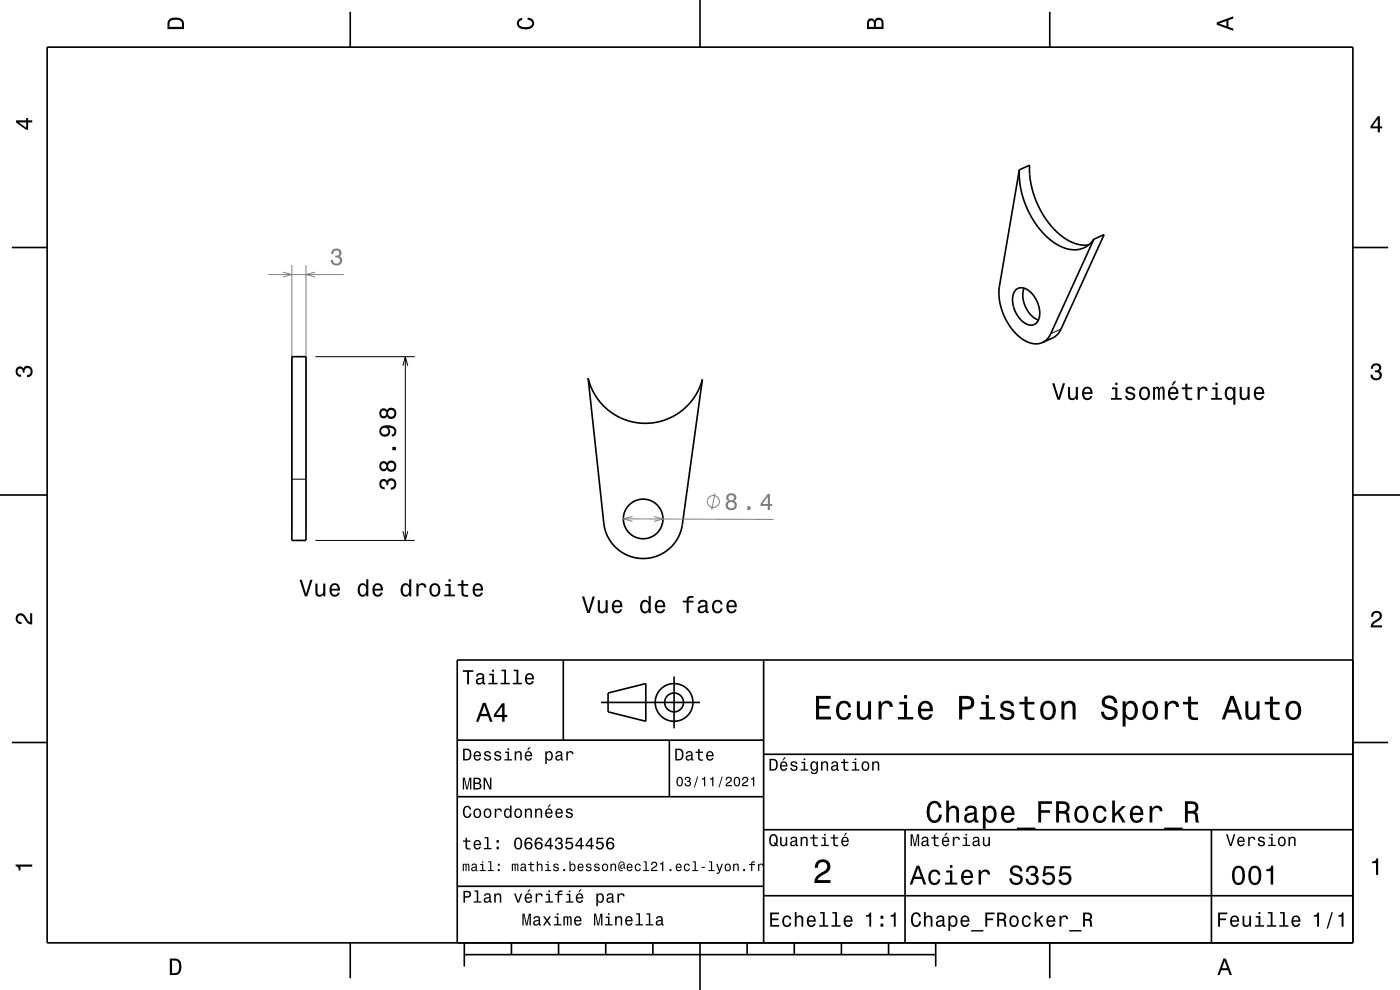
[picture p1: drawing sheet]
<svg xmlns="http://www.w3.org/2000/svg" width="297mm" height="210mm" viewBox="0 0 297 210" stroke-linecap="round" stroke-linejoin="round" font-family="sans-serif">
<path d="M66.9 75.7h21.1M225.1 69.8l-2.2 1M61.9 101.6h3M66.9 114.6h21.1" fill="none" stroke="#000" stroke-width=".21"/>
<path d="M61.9 56.2v56.4M64.9 56.2v56.4" fill="none" stroke="#808080" stroke-width=".21"/>
<g fill="none" stroke="#000" stroke-width=".35">
<path d="M10 10h277v190h-277zM74.3 2.5v7.5M148.5 0v10M222.7 2.5v7.5M216.2 36l-4.2 24.7a12.1 12.1 0 0 0 6 11.8 3.9 3.9 0 0 0 3.1 .2M216.2 36v1.8l.3 2 1.1 3.8 2 3.7 1.2 1.5 1.4 1.5 1.5 1.2 1.4 .8 1.4 .5 1.4 .2 1.2-.1 1.1-.5 1.1-.8 .8-.9M216.2 36l2.2-1 .2 3.6 1.1 3.8 1.7 3.3 2.1 2.9 1.9 1.6 1.8 1.1 2 .6h1.8M2.5 52.5h7.5M232.1 50.7l-9.2 20.1a3.6 3.6 0 0 1-1.8 1.9M232.1 50.7l2.1-.9-9.1 20a3.6 3.6 0 0 1-1.8 1.9l-2.2 1M287 52.5h7.5M61.9 75.7h3v38.9h-3z"/>
<path d="M215.5 61.5a2.33 2.33 0 0 1 3.4 .7 5.5 5.5 0 0 1 1.2 6 2.06 2.06 0 0 1-3.3-.1 5.6 5.6 0 0 1-1.5-6.3zM217.3 61.1a5.8 5.8 0 0 0 3 6.8M124.8 80.2l.1 .5a12.5 12.5 0 0 0 12.1 9.1 12.5 12.5 0 0 0 12-9.3l-4.2 30.7a8.4 8.4 0 0 1-8.5 7.3 8.4 8.4 0 0 1-8.2-7.5zM0 105h10M287 105h10M119.5 140v17M162 140v60M287 140h-190v60M2.5 157.5h7.5M97 157h65M127.5 149h21M129 147l8-2v8l-8-2z"/>
<path d="M142 157v12M143 143.5v11M287 157.5h7.5M97 169h65M162 176h125M162 160h125M192 176v24M257 176v24M97 188h65M162 190h125M74.3 200v7.5M98.5 202.5h100"/>
<path d="M98.5 200v5M108.5 200v2.5M118.5 200v2.5M128.5 200v2.5M138.5 200v2.5M148.5 200v10M158.5 200v2.5M168.5 200v2.5M178.5 200v2.5M188.5 200v2.5M198.5 200v5M222.7 200v7.5"/>
<circle cx="136.4" cy="110.1" r="4.2"/>
<circle cx="143" cy="149" r="2"/>
<circle cx="143" cy="149" r="4"/>
</g>
<g fill="#000">
<path d="M36 4a2.18 2.18 0 0 0-.5 2.2h3.5v-1.2a1.43 1.43 0 0 0-1.7-1.3zM36.3 4.4a2.15 2.15 0 0 1 2.2 .3l.1 1h-2.6v-1z" fill-rule="evenodd"/>
<path d="M109.9 4.2l.9-.4v.4a.7 .7 0 0 0-.7 .5 .7 .7 0 0 0 .3 .8 1.7 1.7 0 0 0 2.5-.5 .9 .9 0 0 0-1-.8v-.5a1.24 1.24 0 0 1 1.4 1.1 1.24 1.24 0 0 1-1 1.4 2.22 2.22 0 0 1-2.5-.7l-.2-.5z" fill-rule="evenodd"/>
<path d="M184.2 4.2l-.3 .7v1.3h3.5v-1.3a.98 .98 0 0 0-.7-1.1 .98 .98 0 0 0-1.2 .6 .84 .84 0 0 0-1.3-.2zM184.5 4.5a.54 .54 0 0 1 .6-.1 .54 .54 0 0 1 .3 .6v.7h-1zM185.9 4.4a.62 .62 0 0 1 .8-.1 .62 .62 0 0 1 .3 .6v.8h-1.2z" fill-rule="evenodd"/>
<path d="M258.1 4.7v.6l3.5 1.2v-.4l-1-.4v-1.4l1-.4v-.4zM258.6 5l1.6-.5v1z" fill-rule="evenodd"/>
<path d="M3.4 25.5v.5l2.1 1.5h.5v-1.5h.8v-.5h-.8v-.5h-.4v.5zM4 26h1.6v1.1z" fill-rule="evenodd"/>
<path d="M292.3 24.7l-1.6 2.1v.4h1.6v.9h.4v-.9h.5v-.4h-.5v-2.1zM292.3 25.2v1.6h-1.1z" fill-rule="evenodd"/>
<path d="M291.1 77.4a1.08 1.08 0 0 1 1.4-.2 1.08 1.08 0 0 1 .4 1.2l-.3 .3a1.06 1.06 0 0 1 .5 1.3 1.06 1.06 0 0 1-1.2 .7 1.1 1.1 0 0 1-1.2-1.2h.5a.71 .71 0 0 0 1 .8 .71 .71 0 0 0 .1-1.3h-.6v-.4a.61 .61 0 0 0 .8-.3 .61 .61 0 0 0-.2-.8 .61 .61 0 0 0-.9 .2l-.1 .5h-.5z" fill-rule="evenodd"/>
<path d="M3.6 78a.86 .86 0 0 1 1.4 .2 1.06 1.06 0 0 1 1.2-.6 1.06 1.06 0 0 1 .7 1.2 1.1 1.1 0 0 1-1.2 1.2v-.4a.71 .71 0 0 0 .8-1 .71 .71 0 0 0-1.3-.1v.6h-.4a.61 .61 0 0 0-.3-.8 .61 .61 0 0 0-.8 .2 .61 .61 0 0 0 .2 .8l.6 .2v.4a1.15 1.15 0 0 1-1.2-.6 1.15 1.15 0 0 1 .3-1.3z" fill-rule="evenodd"/>
<path d="M3.6 130.4a1.22 1.22 0 0 1 2 .7l.4 .6 .4 .3v-1.9h.4v2.4a1.8 1.8 0 0 1-1.7-1.4 .71 .71 0 0 0-.9-.5 .71 .71 0 0 0-.5 .8 .71 .71 0 0 0 .9 .5v.5a1.18 1.18 0 0 1-1.2-.7 1.18 1.18 0 0 1 .2-1.3z" fill-rule="evenodd"/>
<path d="M123.5 126.5l1.1 3.5h.5l1.1-3.5h-.5l-.9 3-.9-3zM126.8 127.3v1.8a.89 .89 0 0 0 .6 1 .89 .89 0 0 0 1.1-.5v.4h.4v-2.7h-.4v1.6a.65 .65 0 0 1-.4 .8 .65 .65 0 0 1-.8-.3v-2.1zM130.1 127.6a1.54 1.54 0 0 0 .8 2.5 1.06 1.06 0 0 0 1.1-.8h-.5l-.2 .3-.3 .1a.76 .76 0 0 1-.7-.9h1.7a1.17 1.17 0 0 0-.5-1.4 1.17 1.17 0 0 0-1.4 .2zM130.4 127.8a.66 .66 0 0 1 .8-.1 .66 .66 0 0 1 .4 .7h-1.3zM136.1 127.6a1.58 1.58 0 0 0 .7 2.5l.5-.1 .3-.4v.4h.4v-3.6h-.4v1.3a.9 .9 0 0 0-1.5-.1zM136.4 127.9a.62 .62 0 0 1 .7-.3 .62 .62 0 0 1 .4 .6 1.12 1.12 0 0 1-.6 1.5 1.19 1.19 0 0 1-.5-1.8zM139.2 127.6a1.54 1.54 0 0 0 .8 2.5 1.06 1.06 0 0 0 1.1-.8h-.4l-.3 .3-.3 .1a.76 .76 0 0 1-.7-.9h1.7a1.17 1.17 0 0 0-.5-1.4 1.17 1.17 0 0 0-1.4 .2zM139.6 127.8a.66 .66 0 0 1 .7-.1 .66 .66 0 0 1 .4 .7h-1.3zM144.9 127.4v.4h.8v2.2h.4v-2.2h1v-.4h-1v-.4l.4-.2h.6v-.4a1.04 1.04 0 0 0-1.4 .8v.2zM148.4 127.5l-.3 .6h.4a.55 .55 0 0 1 .7-.5 .55 .55 0 0 1 .4 .8h-.2a1 1 0 0 0-1.1 .2 1 1 0 0 0-.3 1 .93 .93 0 0 0 1.7 .1l.1 .3h.6v-.3l-.3-.1v-1.6a1.02 1.02 0 0 0-1.7-.5zM148.5 129l1.1-.3a.77 .77 0 0 1-.2 .8 .77 .77 0 0 1-.8 .1zM151.3 127.6a1.53 1.53 0 0 0 .9 2.5 1.06 1.06 0 0 0 1.1-1h-.4a.67 .67 0 0 1-.7 .6 .67 .67 0 0 1-.7-.6 1.11 1.11 0 0 1 .7-1.5 .6 .6 0 0 1 .6 .6h.5a1.09 1.09 0 0 0-.8-.9 1.09 1.09 0 0 0-1.2 .3zM154.4 127.6a1.54 1.54 0 0 0 .8 2.5 1.06 1.06 0 0 0 1.1-.8h-.5l-.2 .3-.4 .1a.76 .76 0 0 1-.7-.9h1.8a1.17 1.17 0 0 0-.5-1.4 1.17 1.17 0 0 0-1.4 .2zM154.7 127.8a.66 .66 0 0 1 .8-.1 .66 .66 0 0 1 .4 .7h-1.4z" fill-rule="evenodd"/>
<path d="M291.2 129.9a1.18 1.18 0 0 1 1.9 .3 1.18 1.18 0 0 1-1 1.7l-.5 .3-.3 .5h1.9v.4h-2.4a1.8 1.8 0 0 1 1.4-1.8 .71 .71 0 0 0 .5-.8 .71 .71 0 0 0-.9-.5 .71 .71 0 0 0-.5 .8h-.4z" fill-rule="evenodd"/>
<path d="M98.2 158.8v2.5h.9a1.37 1.37 0 0 0 .7-2.2 1.56 1.56 0 0 0-1.6-.3zM98.6 159.1a.98 .98 0 0 1 1.1 .7 .98 .98 0 0 1-.6 1.2h-.5zM100.7 159.6a1.04 1.04 0 0 0-.2 1.2 1.04 1.04 0 0 0 1 .5l.5-.5h-.3l-.4 .3a.54 .54 0 0 1-.5-.7h1.3a.83 .83 0 0 0-.4-.9 .83 .83 0 0 0-1 .1zM100.9 159.7l.2-.1a.47 .47 0 0 1 .5 .1 .47 .47 0 0 1 .1 .5h-.9zM102.9 159.5l-.2 .1a.69 .69 0 0 0 .9 .9l.2 .1a.43 .43 0 0 1-.4 .5 .43 .43 0 0 1-.4-.4h-.3a.74 .74 0 0 0 .9 .7 .74 .74 0 0 0 .5-1l-1-.4a.38 .38 0 0 1 .3-.5 .38 .38 0 0 1 .4 .4h.3a.78 .78 0 0 0-1.2-.4zM105.1 159.5l-.2 .1a.69 .69 0 0 0 .9 .9l.2 .1a.43 .43 0 0 1-.4 .5 .43 .43 0 0 1-.5-.4h-.3a.74 .74 0 0 0 .9 .7 .74 .74 0 0 0 .5-1l-.9-.4a.38 .38 0 0 1 .3-.5 .38 .38 0 0 1 .4 .4h.3a.77 .77 0 0 0-1.2-.4zM107.2 159.4v.3h.5v1.3h-.7v.3h1.6v-.3h-.6v-1.6zM107.7 158.7v.4h.3v-.4zM109.2 159.4v1.9h.3v-1.1a.45 .45 0 0 1 .4-.6 .45 .45 0 0 1 .5 .5v1.2h.3v-1.3a.63 .63 0 0 0-.5-.7 .63 .63 0 0 0-.7 .4v-.3zM112.2 158.5l-.4 .6h.3l.5-.6zM111.5 159.6a1.04 1.04 0 0 0-.2 1.2 1.04 1.04 0 0 0 1.1 .5l.5-.5h-.3l-.5 .3a.54 .54 0 0 1-.5-.7h1.3a.83 .83 0 0 0-.4-.9 .83 .83 0 0 0-1 .1zM111.8 159.7l.1-.1a.48 .48 0 0 1 .5 .1 .48 .48 0 0 1 .2 .5h-1zM115.7 159.4v2.7h.3v-1.1a.66 .66 0 0 0 .7 .4 .66 .66 0 0 0 .5-.6 .91 .91 0 0 0 0-1.1 .91 .91 0 0 0-1-.3l-.2 .3v-.3zM116.1 159.8a.45 .45 0 0 1 .5-.2 .45 .45 0 0 1 .3 .4 .65 .65 0 0 1 .1 .8 .65 .65 0 0 1-.7 .2 .98 .98 0 0 1-.2-1.2zM118.1 159.5l-.2 .4h.3a.39 .39 0 0 1 .4-.3 .39 .39 0 0 1 .3 .5h-.1a.65 .65 0 0 0-1 .4 .65 .65 0 0 0 .6 .9l.6-.3 .1 .2h.4v-.2l-.2-.1v-1.1a.72 .72 0 0 0-.5-.6 .72 .72 0 0 0-.7 .2zM118.2 160.6l.8-.3a.55 .55 0 0 1-.2 .7 .55 .55 0 0 1-.6 0zM120.1 159.4v1.9h.4v-1.1a.47 .47 0 0 1 .2-.6 .47 .47 0 0 1 .6 .2v.2h.4a.64 .64 0 0 0-.5-.7 .64 .64 0 0 0-.8 .4v-.3z" fill-rule="evenodd"/>
<path d="M98.2 142.2v.3h.9v2.7h.4v-2.7h.9v-.3zM101.3 143l-.3 .5h.4a.47 .47 0 0 1 .5-.4 .47 .47 0 0 1 .4 .6l-.2 .1a.84 .84 0 0 0-1 .2 .84 .84 0 0 0 0 1.1 .9 .9 0 0 0 1.3-.2l.1 .2 .5 .1v-.3l-.3-.1v-1.3a.87 .87 0 0 0-1.4-.5zM101.4 144.3l.9-.3a.66 .66 0 0 1-.1 .7 .66 .66 0 0 1-.8 .1zM103.8 142.9v.3h.6v1.6h-.8v.4h2v-.4h-.8v-1.9zM104.4 142.1v.4h.4v-.4zM106.4 142.1v.3h.6v2.4h-.8v.4h1.9v-.4h-.7v-2.7zM109 142.1v.3h.6v2.4h-.8v.4h1.9v-.4h-.7v-2.7zM111.6 143.1a1.32 1.32 0 0 0 .7 2.1 .9 .9 0 0 0 .9-.7h-.3l-.2 .3-.4 .1a.65 .65 0 0 1-.6-.8h1.6a1 1 0 0 0-.4-1.2 1 1 0 0 0-1.3 .2zM111.9 143.3a.57 .57 0 0 1 .7-.1 .57 .57 0 0 1 .3 .6h-1.2z" fill-rule="evenodd"/>
<path d="M102.4 149.1l-1.4 4h.5l.4-1.2h1.6l.4 1.2h.6l-1.5-4zM102.7 149.7l.7 1.7h-1.3zM106.5 149.2l-1.7 2.4v.5h1.7v1h.5v-1h.6v-.5h-.6v-2.4zM106.5 149.9v1.7h-1.3z" fill-rule="evenodd"/>
<path d="M143.2 158.8v2.5h.9a1.37 1.37 0 0 0 .7-2.2 1.56 1.56 0 0 0-1.6-.3zM143.6 159.1a.98 .98 0 0 1 1.1 .7 .98 .98 0 0 1-.6 1.2h-.5zM145.7 159.5l-.2 .4h.3a.39 .39 0 0 1 .5-.3 .39 .39 0 0 1 .3 .5h-.2a.65 .65 0 0 0-.9 .4 .65 .65 0 0 0 .5 .9l.7-.3v.2h.4v-.2l-.1-.1-.1-1.1a.73 .73 0 0 0-.4-.6 .73 .73 0 0 0-.8 .2zM145.8 160.6l.8-.3a.55 .55 0 0 1-.1 .7 .55 .55 0 0 1-.7 0zM148.1 158.9v.5h-.5v.3h.5v1.3a.75 .75 0 0 0 1 .4v-.3a.48 .48 0 0 1-.7-.3v-1.1h.7v-.3h-.7v-.5zM150 159.6a1.04 1.04 0 0 0-.2 1.2 1.04 1.04 0 0 0 1.1 .5l.5-.5h-.4l-.4 .3a.54 .54 0 0 1-.5-.7h1.3a.83 .83 0 0 0-.4-.9 .83 .83 0 0 0-1 .1zM150.3 159.7l.1-.1a.48 .48 0 0 1 .5 .1 .48 .48 0 0 1 .2 .5h-1z" fill-rule="evenodd"/>
<path d="M173.1 147.6v5h3.2v-.6h-2.5v-1.7h2.2v-.6h-2.2v-1.5h2.4v-.6zM177.8 149.2a2.59 2.59 0 0 0 .5 3.4 1.58 1.58 0 0 0 2.3-1.4h-.6a.95 .95 0 0 1-.9 1 .95 .95 0 0 1-1-.9 1.59 1.59 0 0 1 .9-2.1 .85 .85 0 0 1 .9 .8h.7a1.56 1.56 0 0 0-1.1-1.3 1.56 1.56 0 0 0-1.7 .5zM181.8 148.8v2.5a1.27 1.27 0 0 0 .9 1.4 1.27 1.27 0 0 0 1.5-.7v.6h.6v-3.8h-.6v2.2a.92 .92 0 0 1-.6 1.1 .92 .92 0 0 1-1.2-.4v-2.9zM186.4 148.8v3.8h.6v-2.2a.95 .95 0 0 1 .5-1.1 .95 .95 0 0 1 1.2 .3l.1 .4h.6a1.28 1.28 0 0 0-1-1.4 1.28 1.28 0 0 0-1.4 .8v-.6zM190.8 148.9v.5h1v2.7h-1.3v.5h3.2v-.5h-1.3v-3.2zM191.8 147.4v.8h.6v-.8zM195.1 149.2a2.62 2.62 0 0 0 .5 3.4 1.57 1.57 0 0 0 2.2-1.1h-.6l-.3 .5-.5 .2a1.08 1.08 0 0 1-1-1.3h2.5a1.66 1.66 0 0 0-.7-2 1.66 1.66 0 0 0-2.1 .3zM195.6 149.5a.94 .94 0 0 1 1.2-.2 .94 .94 0 0 1 .5 1h-1.9zM203.5 147.6v5h.6v-2.1h.8a1.47 1.47 0 0 0 1.8-1.2 1.47 1.47 0 0 0-1.5-1.7zM204.1 148.2a1.6 1.6 0 0 1 1.8 .5 .86 .86 0 0 1 0 .9 .86 .86 0 0 1-.9 .3h-.9zM208.1 148.9v.5h1v2.7h-1.3v.5h3.3v-.5h-1.3v-3.2zM209.1 147.4v.8h.7v-.8zM212.6 148.9a1.08 1.08 0 0 0-.3 1.2 1.08 1.08 0 0 0 1 .7l1.1 .4a.57 .57 0 0 1 .2 .6 .57 .57 0 0 1-.5 .4 .96 .96 0 0 1-1.4-.8h-.6a1.6 1.6 0 0 0 1.3 1.4 1.6 1.6 0 0 0 1.7-.8 1.13 1.13 0 0 0-1-1.6l-1.1-.3-.2-.4a.87 .87 0 0 1 .9-.5 .87 .87 0 0 1 .8 .6h.6a1.41 1.41 0 0 0-2.1-1.1zM217.4 147.8v1.1h-1.1v.5h1.1v2.6l.2 .4 .4 .3h1.4v-.5a.97 .97 0 0 1-1.4-.5v-2.3h1.4v-.5h-1.4v-1.1zM221.1 149.2a2.56 2.56 0 0 0 .5 3.4 1.72 1.72 0 0 0 1.8-.2 1.72 1.72 0 0 0 .6-1.7 1.7 1.7 0 0 0-.9-1.9 1.7 1.7 0 0 0-2 .4zM221.6 149.6a.96 .96 0 0 1 1-.4 .96 .96 0 0 1 .7 .8 1.59 1.59 0 0 1-1 2.2 1.19 1.19 0 0 1-1-1.5zM225.2 148.8v3.8h.6v-2.2a.97 .97 0 0 1 .5-1.1 .97 .97 0 0 1 1.1 .2l.1 .7v2.4h.7v-2.5a1.27 1.27 0 0 0-.9-1.4 1.27 1.27 0 0 0-1.5 .6v-.5zM234.1 147.9a1.38 1.38 0 0 0-.3 1.5 1.38 1.38 0 0 0 1.3 .9 1.25 1.25 0 0 1 1.4 .9 1.15 1.15 0 0 1-1.3 .9 1.15 1.15 0 0 1-1-1.1h-.7a1.8 1.8 0 0 0 1.7 1.8 1.8 1.8 0 0 0 1.9-1.6 1.46 1.46 0 0 0-1.5-1.4l-.6-.2a.83 .83 0 0 1-.5-1.1 .83 .83 0 0 1 1.2-.3l.5 .5 .1 .4h.7a1.67 1.67 0 0 0-1-1.6 1.67 1.67 0 0 0-1.9 .4zM238.2 148.8v5.3h.6v-2.1a1.32 1.32 0 0 0 1.4 .7 1.32 1.32 0 0 0 1.1-1.1 2.43 2.43 0 0 0-.8-2.8 1.21 1.21 0 0 0-1.7 .5v-.5zM239.1 149.6a.9 .9 0 0 1 .9-.4 .9 .9 0 0 1 .7 .8 1.61 1.61 0 0 1-.9 2.2 1.18 1.18 0 0 1-1-1.5zM242.8 149.2a2.56 2.56 0 0 0 .5 3.4 1.72 1.72 0 0 0 1.8-.2 1.72 1.72 0 0 0 .6-1.7 1.7 1.7 0 0 0-.9-1.9 1.7 1.7 0 0 0-2 .4zM243.3 149.6a.96 .96 0 0 1 1-.4 .96 .96 0 0 1 .7 .8 1.59 1.59 0 0 1-1 2.2 1.19 1.19 0 0 1-1-1.5zM247.1 148.8v3.8h.6v-2.2a.95 .95 0 0 1 .5-1.1 .95 .95 0 0 1 1.2 .3l.1 .4h.6a1.28 1.28 0 0 0-1-1.4 1.28 1.28 0 0 0-1.4 .8v-.6zM252 147.8v1.1h-1v.5h1l.1 2.6 .2 .4 .4 .3h1.4v-.5a.97 .97 0 0 1-1.4-.5v-2.3h1.4v-.5h-1.4v-1.1zM261 147.6l-1.8 5h.6l.6-1.4h2l.5 1.4h.7l-1.9-5zM261.4 148.3l.7 2.2h-1.5zM264.2 148.8v2.5a1.27 1.27 0 0 0 .9 1.4 1.27 1.27 0 0 0 1.5-.7v.6h.6v-3.8h-.6v2.2a.92 .92 0 0 1-.6 1.1 .92 .92 0 0 1-1.1-.4l-.1-2.9zM269.4 147.8v1.1h-1.1v.5h1.1v2.6l.2 .4 .4 .3 .7 .1 .8-.1v-.5a.97 .97 0 0 1-1.4-.5l-.1-2.3h1.5v-.5h-1.5v-1.1zM273.1 149.2a2.56 2.56 0 0 0 .6 3.4 1.72 1.72 0 0 0 1.8-.2 1.72 1.72 0 0 0 .6-1.7 1.7 1.7 0 0 0-.9-1.9 1.7 1.7 0 0 0-2.1 .4zM273.6 149.6a.96 .96 0 0 1 1-.4 .96 .96 0 0 1 .7 .8 1.59 1.59 0 0 1-.9 2.2 1.19 1.19 0 0 1-1.1-1.5z" fill-rule="evenodd"/>
<path d="M98.2 165v2.5h.3v-2.3l.4 2.3h.3l.5-2.3v2.3h.3v-2.5h-.5l-.4 2.2-.5-2.2zM100.4 165v2.5h1a.7 .7 0 0 0 .7-.6 .7 .7 0 0 0-.4-.8 .61 .61 0 0 0 .3-.7 .61 .61 0 0 0-.7-.4zM100.8 165.3h.5a.38 .38 0 0 1 .4 .4 .38 .38 0 0 1-.5 .3h-.4zM100.8 166.3h.5a.44 .44 0 0 1 .5 .4 .44 .44 0 0 1-.5 .5h-.5zM102.6 165v2.5h.3v-2.1l1 2.1h.3v-2.5h-.3v2l-.9-2z" fill-rule="evenodd"/>
<path d="M98.8 177.7v.6h-.6v.3h.6v1.2a.75 .75 0 0 0 1 .4v-.3a.49 .49 0 0 1-.7-.2v-1.1h.7v-.3h-.7v-.6zM100.7 178.4a1.04 1.04 0 0 0-.2 1.2 1.04 1.04 0 0 0 1 .6l.5-.6h-.3l-.4 .3a.54 .54 0 0 1-.5-.6h1.3a.83 .83 0 0 0-.4-1 .83 .83 0 0 0-1 .1zM100.9 178.6l.2-.1a.47 .47 0 0 1 .5 0 .47 .47 0 0 1 .1 .5h-.9zM102.8 177.6v.2h.5v2.1h-.6v.3h1.6v-.3h-.7v-2.3zM105.3 179.6v.6h.5v-.6zM105.3 178.2v.6h.5v-.6zM109.3 178a1.44 1.44 0 0 0 .6 2.2 1.45 1.45 0 0 0 .7-2.2 .79 .79 0 0 0-1.3 0zM109.7 178h.5a1.69 1.69 0 0 1 0 1.9h-.5a1.69 1.69 0 0 1 0-1.9zM111.6 177.8a1.72 1.72 0 0 0 .1 2.3 .83 .83 0 0 0 1.1-.2 .83 .83 0 0 0-.1-1.1 .83 .83 0 0 0-1.1 0 .74 .74 0 0 1 .6-.9l.3 .1 .1 .3h.4a.8 .8 0 0 0-.6-.6 .8 .8 0 0 0-.8 .1zM111.6 179.4a.53 .53 0 0 1 1 0 .53 .53 0 0 1-1 0zM113.8 177.8a1.72 1.72 0 0 0 .1 2.3 .83 .83 0 0 0 1.1-.2 .83 .83 0 0 0-.1-1.1 .83 .83 0 0 0-1.1 0 .74 .74 0 0 1 .5-.9l.4 .1 .1 .3h.3a.8 .8 0 0 0-.5-.6 .8 .8 0 0 0-.8 .1zM113.7 179.4a.55 .55 0 0 1 1.1 0 .55 .55 0 0 1-1.1 0zM116.6 177.7l-1.1 1.5v.3h1.1v.7h.4v-.7h.3v-.3h-.3v-1.5zM116.6 178.1v1.1h-.8zM118 177.8l-.2 .7h.3a.44 .44 0 0 1 .2-.6 .44 .44 0 0 1 .6 .2 .44 .44 0 0 1-.2 .6h-.3v.3a.52 .52 0 0 1 .7 .3 .52 .52 0 0 1-.4 .7 .52 .52 0 0 1-.6-.4l-.1-.2h-.3a.84 .84 0 0 0 1.1 .8 .84 .84 0 0 0 .4-1.3l-.2-.1a.72 .72 0 0 0 .1-1.1 .72 .72 0 0 0-1.1 .1zM120.1 177.7l-.2 1.3h.3a.57 .57 0 0 1 .9-.1 .57 .57 0 0 1 0 .9 .57 .57 0 0 1-.9-.3h-.3a.86 .86 0 0 0 1.1 .8 .86 .86 0 0 0 .5-1.2 .86 .86 0 0 0-1.2-.4l.1-.7h1.1v-.3zM123.1 177.7l-1.1 1.5v.3h1.1v.7h.4v-.7h.3v-.3h-.3v-1.5zM123.1 178.1v1.1h-.8zM125.3 177.7l-1.1 1.5v.3h1.1v.7h.3v-.7h.4v-.3h-.4v-1.5zM125.3 178.1v1.1h-.8zM126.7 177.7l-.2 1.3h.2a.57 .57 0 0 1 .9-.1 .57 .57 0 0 1 0 .9 .57 .57 0 0 1-.9-.3h-.3a.86 .86 0 0 0 1.1 .8 .86 .86 0 0 0 .5-1.2 .86 .86 0 0 0-1.2-.4l.1-.7h1.1v-.3zM129 177.8a1.72 1.72 0 0 0 .1 2.3 .83 .83 0 0 0 1.1-.2 .83 .83 0 0 0-.2-1.1 .83 .83 0 0 0-1.1 0 .74 .74 0 0 1 .6-.9l.3 .1 .2 .3h.3a.8 .8 0 0 0-.5-.6 .8 .8 0 0 0-.8 .1zM128.9 179.4a.55 .55 0 0 1 1.1 0 .55 .55 0 0 1-1.1 0z" fill-rule="evenodd"/>
<path d="M98.4 171.2a1.45 1.45 0 0 0 .7 2.3 .94 .94 0 0 0 .9-1h-.3a.59 .59 0 0 1-.8 .7 1.31 1.31 0 0 1 .2-2l.3 .1 .2 .4h.4a.85 .85 0 0 0-.6-.8 .85 .85 0 0 0-1 .3zM100.6 171.7a1.04 1.04 0 0 0-.1 1.3 1.04 1.04 0 0 0 1.1 .5 1.04 1.04 0 0 0 .5-1.3 1.04 1.04 0 0 0-1.2-.7zM100.9 171.9a.48 .48 0 0 1 .5-.1 .48 .48 0 0 1 .3 .4 .66 .66 0 0 1 0 .7 .66 .66 0 0 1-.7 .3 .98 .98 0 0 1-.1-1.3zM102.8 171.7a1.04 1.04 0 0 0-.2 1.3 1.04 1.04 0 0 0 1.2 .5 1.04 1.04 0 0 0 .5-1.3 1.04 1.04 0 0 0-1.2-.7zM103 171.9a.48 .48 0 0 1 .5-.1 .48 .48 0 0 1 .4 .4 .66 .66 0 0 1 0 .7 .66 .66 0 0 1-.7 .3 .97 .97 0 0 1-.2-1.3zM105 171.5v2h.3v-1.1a.47 .47 0 0 1 .2-.6 .47 .47 0 0 1 .6 .2l.1 .1h.3a.64 .64 0 0 0-.5-.6 .64 .64 0 0 0-.7 .4v-.4zM107.1 171.7a1.06 1.06 0 0 0-.2 1.2 1.06 1.06 0 0 0 .9 .6l.4-.3v.3h.3v-2.6h-.3v.9a.63 .63 0 0 0-1.1-.1zM107.4 171.9a.44 .44 0 0 1 .4-.1 .44 .44 0 0 1 .4 .4 .65 .65 0 0 1 0 .7 .65 .65 0 0 1-.7 .3l-.2-.4zM109.3 171.7a1.04 1.04 0 0 0-.1 1.3 1.04 1.04 0 0 0 1.1 .5 1.04 1.04 0 0 0 .5-1.3 1.04 1.04 0 0 0-1.2-.7zM109.5 171.9a.48 .48 0 0 1 .6-.1 .48 .48 0 0 1 .3 .4 .66 .66 0 0 1 0 .7 .66 .66 0 0 1-.7 .3 .98 .98 0 0 1-.2-1.3zM111.4 171.5v2h.3v-1.1a.45 .45 0 0 1 .3-.7 .45 .45 0 0 1 .5 .6v1.2h.4v-1.3a.63 .63 0 0 0-.5-.7 .63 .63 0 0 0-.7 .3v-.3zM113.5 171.5v2h.3v-1.1a.45 .45 0 0 1 .3-.6 .45 .45 0 0 1 .6 .2v1.5h.3v-1.3a.63 .63 0 0 0-.4-.7 .63 .63 0 0 0-.8 .3v-.3zM116.5 170.7l-.3 .6h.2l.5-.6zM115.9 171.7a1.04 1.04 0 0 0-.2 1.2 1.04 1.04 0 0 0 1 .6l.5-.6h-.3l-.4 .4a.54 .54 0 0 1-.5-.7h1.2a.83 .83 0 0 0-.3-1 .83 .83 0 0 0-1 .1zM116.1 171.9l.2-.1a.47 .47 0 0 1 .4 .1 .47 .47 0 0 1 .2 .4h-.9zM118 171.7a1.04 1.04 0 0 0-.2 1.2 1.04 1.04 0 0 0 1.1 .6l.5-.6h-.3l-.5 .4a.53 .53 0 0 1-.5-.7h1.3a.83 .83 0 0 0-.3-1 .83 .83 0 0 0-1.1 .1zM118.3 171.9l.1-.1a.47 .47 0 0 1 .5 .1 .47 .47 0 0 1 .2 .4h-1zM120.2 171.6l-.1 .2a.69 .69 0 0 0 .8 .9l.3 .1a.43 .43 0 0 1-.4 .5 .43 .43 0 0 1-.5-.4h-.3a.74 .74 0 0 0 .9 .7 .74 .74 0 0 0 .5-1.1l-1-.3a.38 .38 0 0 1 .3-.5 .38 .38 0 0 1 .5 .3h.3a.77 .77 0 0 0-1.3-.4z" fill-rule="evenodd"/>
<path d="M143.7 165a1.16 1.16 0 0 0 .5 1.8 1.16 1.16 0 0 0 .5-1.8 .63 .63 0 0 0-1 0zM144 165.1l.2-.1a.98 .98 0 0 1 0 1.6l-.2-.1-.2-.3v-.7zM145.4 164.9l-.2 .5h.3a.35 .35 0 0 1 .2-.4 .35 .35 0 0 1 .4 .1 .35 .35 0 0 1-.1 .5h-.2v.2a.42 .42 0 0 1 .5 .4 .42 .42 0 0 1-.4 .5 .42 .42 0 0 1-.4-.6h-.3a.66 .66 0 0 0 .9 .7 .66 .66 0 0 0 .2-1.1 .58 .58 0 0 0 0-.9 .58 .58 0 0 0-.9 .1zM147.9 164.7l-.7 2.3h.2l.7-2.3zM148.9 165.1v.3h.4v1.4h.3v-2zM150.6 165.1v.3h.5v1.4h.2v-2zM153.1 164.7l-.7 2.3h.2l.7-2.3zM154.1 164.9l-.2 .6h.3a.4 .4 0 0 1 .3-.5 .4 .4 0 0 1 .5 .3 .4 .4 0 0 1-.3 .5l-.2 .1a.93 .93 0 0 0-.6 .9h1.4v-.3h-1.1l.5-.4a.67 .67 0 0 0 .5-1 .67 .67 0 0 0-1.1-.2zM155.8 165a1.15 1.15 0 0 0 .5 1.8 1.16 1.16 0 0 0 .5-1.8 .63 .63 0 0 0-1 0zM156.1 165.1l.2-.1a.98 .98 0 0 1 0 1.6l-.2-.1-.2-.3v-.7zM157.6 164.9l-.2 .6h.3a.4 .4 0 0 1 .3-.5 .4 .4 0 0 1 .5 .3 .4 .4 0 0 1-.3 .5l-.2 .1a.94 .94 0 0 0-.6 .9h1.3v-.3h-1l.4-.4a.67 .67 0 0 0 .6-1 .67 .67 0 0 0-1.1-.2zM159.3 165.1v.3h.5v1.4h.2v-2z" fill-rule="evenodd"/>
<path d="M163.2 161v2.5h.9a1.37 1.37 0 0 0 .7-2.2 1.58 1.58 0 0 0-1.6-.3zM163.6 161.3a.98 .98 0 0 1 1.1 .7 .98 .98 0 0 1-.6 1.2h-.5zM166.4 160.7l-.4 .6h.2l.5-.6zM165.7 161.7a1.04 1.04 0 0 0-.2 1.2 1.04 1.04 0 0 0 1 .6l.5-.6h-.3l-.4 .4a.54 .54 0 0 1-.5-.7h1.3a.83 .83 0 0 0-.4-1 .83 .83 0 0 0-1 .1zM165.9 161.9l.2-.1a.48 .48 0 0 1 .5 .1 .48 .48 0 0 1 .1 .4h-.9zM167.9 161.6l-.2 .2a.68 .68 0 0 0 .9 .9l.2 .1a.43 .43 0 0 1-.4 .5 .43 .43 0 0 1-.4-.4h-.3a.74 .74 0 0 0 .9 .7 .74 .74 0 0 0 .5-1.1l-1-.3a.38 .38 0 0 1 .3-.5 .38 .38 0 0 1 .4 .4l.3-.1a.78 .78 0 0 0-1.2-.4zM170 161.6v.3h.5v1.3h-.7v.3h1.7v-.3h-.7v-1.6zM170.5 160.9v.3h.3v-.3zM172.1 161.7a1.06 1.06 0 0 0-.2 1.2 1.06 1.06 0 0 0 .9 .6l.4-.3a.52 .52 0 0 1-.2 .7 .52 .52 0 0 1-.7-.3h-.3a.78 .78 0 0 0 .9 .6 .78 .78 0 0 0 .6-.8v-1.9h-.3v.4l-.2-.3a.64 .64 0 0 0-.9 .1zM172.4 161.9a.45 .45 0 0 1 .4-.1 .45 .45 0 0 1 .4 .4 .65 .65 0 0 1 0 .7 .65 .65 0 0 1-.7 .3l-.2-.4zM174.2 161.5v2h.3v-1.1a.45 .45 0 0 1 .3-.6 .45 .45 0 0 1 .5 .2l.1 1.5h.3v-1.3a.63 .63 0 0 0-.5-.7 .63 .63 0 0 0-.7 .3v-.3zM176.6 161.6l-.2 .5h.3a.39 .39 0 0 1 .4-.4 .39 .39 0 0 1 .3 .6h-.1a.65 .65 0 0 0-1 .4 .65 .65 0 0 0 .6 .8l.6-.3 .1 .2 .4 .1-.2-.4v-1a.73 .73 0 0 0-1.2-.5zM176.7 162.7l.8-.2a.55 .55 0 0 1-.2 .6 .55 .55 0 0 1-.6 .1zM178.9 161v.6h-.5v.3h.5l.1 1.3a.75 .75 0 0 0 1 .3v-.3a.48 .48 0 0 1-.7-.2v-1.1h.7v-.3h-.7v-.6zM180.8 161.6v.3h.5v1.3h-.6v.3h1.6v-.3h-.6v-1.6zM181.3 160.9v.3h.4v-.3zM183 161.7a1.04 1.04 0 0 0-.2 1.3 1.04 1.04 0 0 0 1.2 .5 1.04 1.04 0 0 0 .4-1.3 1.04 1.04 0 0 0-1.2-.7zM183.2 161.9a.48 .48 0 0 1 .5-.1 .48 .48 0 0 1 .4 .4 .66 .66 0 0 1 0 .7 .66 .66 0 0 1-.7 .3 .98 .98 0 0 1-.2-1.3zM185 161.5v2h.3v-1.1a.45 .45 0 0 1 .3-.6 .45 .45 0 0 1 .6 .2v1.5h.3v-1.3a.63 .63 0 0 0-.4-.7 .63 .63 0 0 0-.8 .3v-.3z" fill-rule="evenodd"/>
<path d="M163.4 177.2a1.45 1.45 0 0 0 .7 2.3l.5-.2 .3 .3 .2-.2-.3-.3a1.53 1.53 0 0 0-.5-2.2l-.6 .1zM163.8 177.3l.3-.1a1.21 1.21 0 0 1 .5 1.7l-.3-.3-.2 .2 .3 .3a.45 .45 0 0 1-.7-.1 1.62 1.62 0 0 1 .1-1.7zM165.5 177.5v1.3a.63 .63 0 0 0 .4 .7 .63 .63 0 0 0 .8-.3v.3h.3v-2h-.3v1.2a.46 .46 0 0 1-.3 .5 .46 .46 0 0 1-.6-.2v-1.5zM167.9 177.6l-.2 .5h.3a.39 .39 0 0 1 .5-.4 .39 .39 0 0 1 .2 .6h-.1a.65 .65 0 0 0-.9 .4 .65 .65 0 0 0 .5 .8l.6-.3 .1 .2 .4 .1v-.3h-.2v-1.1a.73 .73 0 0 0-1.2-.5zM168 178.7l.8-.2a.55 .55 0 0 1-.2 .6 .55 .55 0 0 1-.6 .1zM169.8 177.5v2h.4v-1.1a.45 .45 0 0 1 .2-.6 .45 .45 0 0 1 .6 .2v1.5h.3v-1.3a.63 .63 0 0 0-.4-.7 .63 .63 0 0 0-.8 .3v-.3zM172.4 177v.6h-.5v.3h.5l.1 1.3a.75 .75 0 0 0 1 .3v-.3a.49 .49 0 0 1-.7-.2v-1.1h.7v-.3h-.7v-.6zM174.3 177.6v.3h.5v1.3h-.6v.3h1.6v-.3h-.6v-1.6zM174.8 176.9v.3h.4v-.3zM176.8 177v.6h-.6v.3h.6v1.3a.74 .74 0 0 0 1 .3v-.3a.49 .49 0 0 1-.7-.2v-1.1h.7v-.3h-.7v-.6zM179.4 176.7l-.4 .6h.2l.5-.6zM178.7 177.7a1.04 1.04 0 0 0-.2 1.2 1.04 1.04 0 0 0 1 .6l.5-.6h-.3l-.4 .4a.54 .54 0 0 1-.5-.7h1.3a.83 .83 0 0 0-.4-1 .83 .83 0 0 0-1 .1zM178.9 177.9l.2-.1a.48 .48 0 0 1 .5 .1 .48 .48 0 0 1 .1 .4h-.9z" fill-rule="evenodd"/>
<path d="M193.2 177v2.5h.3v-2.3l.4 2.3h.3l.5-2.3v2.3h.3v-2.5h-.5l-.4 2.2-.5-2.2zM195.7 177.6l-.2 .5h.3a.39 .39 0 0 1 .5-.4 .39 .39 0 0 1 .3 .6h-.2a.65 .65 0 0 0-.9 .4 .65 .65 0 0 0 .5 .8l.7-.3v.2l.4 .1v-.3h-.1l-.1-1.1a.73 .73 0 0 0-1.2-.5zM195.8 178.7l.8-.2a.55 .55 0 0 1-.1 .6 .55 .55 0 0 1-.7 .1zM198.1 177v.6h-.5v.3h.5v1.3a.74 .74 0 0 0 1 .3v-.3a.49 .49 0 0 1-.7-.2v-1.1h.7v-.3h-.7v-.6zM200.7 176.7l-.4 .6h.3l.5-.6zM200 177.7a1.04 1.04 0 0 0-.2 1.2 1.04 1.04 0 0 0 1.1 .6l.5-.6h-.4l-.4 .4a.54 .54 0 0 1-.5-.7h1.3a.83 .83 0 0 0-.4-1 .83 .83 0 0 0-1 .1zM200.3 177.9l.1-.1a.48 .48 0 0 1 .5 .1 .48 .48 0 0 1 .2 .4h-1zM202.1 177.5v2h.3v-1.1a.47 .47 0 0 1 .3-.6 .47 .47 0 0 1 .6 .2v.1h.3a.64 .64 0 0 0-.4-.6 .64 .64 0 0 0-.8 .4v-.4zM204.3 177.6v.3h.5v1.3h-.6v.3h1.6v-.3h-.6v-1.6zM204.8 176.9v.3h.4v-.3zM206.6 177.6l-.2 .5h.3a.39 .39 0 0 1 .4-.4 .39 .39 0 0 1 .3 .6h-.1a.65 .65 0 0 0-1 .4 .65 .65 0 0 0 .6 .8l.6-.3 .1 .2 .4 .1v-.3h-.2v-1.1a.72 .72 0 0 0-.5-.6 .72 .72 0 0 0-.7 .1zM206.7 178.7l.8-.2a.55 .55 0 0 1-.2 .6 .55 .55 0 0 1-.6 .1zM208.5 177.5v1.3a.63 .63 0 0 0 .5 .7 .63 .63 0 0 0 .7-.3v.3h.3v-2h-.3v1.2a.46 .46 0 0 1-.3 .5 .46 .46 0 0 1-.6-.2v-1.5z" fill-rule="evenodd"/>
<path d="M197 170.5a3.6 3.6 0 0 0 0 3.5 1.59 1.59 0 0 0 1.9 .5 1.59 1.59 0 0 0 .9-1.7h-.6a1.06 1.06 0 0 1-1.4 1.1 2.67 2.67 0 0 1 0-3.4 .92 .92 0 0 1 1.4 .8h.6a1.53 1.53 0 0 0-1.1-1.4 1.53 1.53 0 0 0-1.7 .6zM200.7 169.8v4.7h.6v-2a.81 .81 0 0 1 .5-1 .81 .81 0 0 1 1 .4l.1 2.6h.5v-2.3a1.13 1.13 0 0 0-.7-1.3 1.13 1.13 0 0 0-1.4 .6v-1.7zM205 171.2l-.2 .3-.1 .5h.5a.71 .71 0 0 1 .9-.7 .71 .71 0 0 1 .4 1l-.2 .1a1.47 1.47 0 0 0-1.8 1.2 .93 .93 0 0 0 1.1 1l.6-.2 .5-.4 .1 .4 .8 .1v-.5h-.4v-2.1a1.31 1.31 0 0 0-2.2-.7zM205.2 173.1l1.4-.4a.99 .99 0 0 1-.2 1.1 .99 .99 0 0 1-1.2 .1l-.1-.4zM208.5 171v4.8h.6v-1.9a1.19 1.19 0 0 0 1.3 .7 1.19 1.19 0 0 0 .9-1.1 1.94 1.94 0 0 0-1.2-2.6 1.07 1.07 0 0 0-1 .6v-.5zM209.3 171.7a.81 .81 0 0 1 .9-.3 .81 .81 0 0 1 .6 .7 1.45 1.45 0 0 1-.8 2 1.52 1.52 0 0 1-.7-2.4zM212.7 171.4a1.98 1.98 0 0 0 1.1 3.2 1.36 1.36 0 0 0 1.4-1.1h-.6l-.3 .4-.5 .2a.97 .97 0 0 1-.9-1.2h2.3a1.5 1.5 0 0 0-.6-1.8 1.5 1.5 0 0 0-1.9 .3zM213.2 171.6a.85 .85 0 0 1 1-.1 .85 .85 0 0 1 .4 .9h-1.7zM215.7 175.5v.5h3.9v-.5zM220.3 170v4.5h.6v-2.1h1.9v-.5h-1.9v-1.4h2.3v-.5zM224.1 170v4.5h.6v-1.9a1.39 1.39 0 0 1 1.5 .3l.2 1.6h.7l-.4-1.9-.4-.3a1.24 1.24 0 0 0 .6-1.5 1.24 1.24 0 0 0-1.3-.8zM224.7 170.5a1.4 1.4 0 0 1 1.5 .4 .78 .78 0 0 1 0 .9 .78 .78 0 0 1-.8 .2h-.7zM228.3 171.4a1.96 1.96 0 0 0 1.1 3.2 1.95 1.95 0 0 0 1.6-1.6 1.95 1.95 0 0 0-1-2l-.6-.1-.6 .1zM228.7 171.7a.86 .86 0 0 1 .9-.3 .86 .86 0 0 1 .7 .7 1.43 1.43 0 0 1-.9 2 1.5 1.5 0 0 1-.7-2.4zM232.3 171.4a1.96 1.96 0 0 0 1 3.2 1.36 1.36 0 0 0 1.5-1.4h-.6a.86 .86 0 0 1-.8 .9 .86 .86 0 0 1-.9-.8 1.43 1.43 0 0 1 .9-1.9 .77 .77 0 0 1 .8 .7h.5a1.41 1.41 0 0 0-.9-1.2 1.41 1.41 0 0 0-1.5 .5zM235.9 169.8v4.7h.6v-1.3l.6-.5 1 1.8h.7l-1.3-2.2 1.3-1.3h-.7l-1.6 1.6v-2.8zM240.1 171.4a1.98 1.98 0 0 0 1 3.2 1.36 1.36 0 0 0 1.4-1.1h-.6l-.3 .4-.4 .2a.97 .97 0 0 1-.9-1.2h2.3a1.5 1.5 0 0 0-.7-1.8 1.5 1.5 0 0 0-1.8 .3zM240.5 171.6a.85 .85 0 0 1 1-.1 .85 .85 0 0 1 .5 .9h-1.7zM243.9 171v3.5h.6v-2a.85 .85 0 0 1 .4-1 .85 .85 0 0 1 1.1 .3v.3h.6a1.15 1.15 0 0 0-.9-1.2 1.15 1.15 0 0 0-1.3 .7v-.6zM247 175.5v.5h3.9v-.5zM251.4 170v4.5h.6v-1.9a1.38 1.38 0 0 1 1.5 .3l.2 1.6h.7l-.4-1.9-.4-.3a1.24 1.24 0 0 0 .6-1.5 1.24 1.24 0 0 0-1.3-.8zM252 170.5a1.39 1.39 0 0 1 1.6 .4 .78 .78 0 0 1-.1 .9 .78 .78 0 0 1-.8 .2h-.7z" fill-rule="evenodd"/>
<path d="M260.1 177l.8 2.5h.4l.8-2.5h-.4l-.6 2.1-.7-2.1zM262.7 177.7a1.04 1.04 0 0 0-.2 1.2 1.04 1.04 0 0 0 1 .6l.5-.6h-.3l-.4 .4a.54 .54 0 0 1-.5-.7h1.3a.83 .83 0 0 0-.4-1 .83 .83 0 0 0-1 .1zM262.9 177.9l.2-.1a.48 .48 0 0 1 .5 .1 .48 .48 0 0 1 .1 .4h-.9zM264.8 177.5v2h.3v-1.1a.47 .47 0 0 1 .3-.6 .47 .47 0 0 1 .6 .2v.1h.3a.64 .64 0 0 0-.5-.6 .64 .64 0 0 0-.7 .4v-.4zM267 177.6l-.1 .2a.69 .69 0 0 0 .9 .9l.2 .1a.43 .43 0 0 1-.4 .5 .43 .43 0 0 1-.5-.4h-.3a.74 .74 0 0 0 .9 .7 .74 .74 0 0 0 .5-1.1l-.9-.3a.38 .38 0 0 1 .3-.5 .38 .38 0 0 1 .4 .4l.3-.1a.78 .78 0 0 0-1.3-.4zM269.2 177.6v.3h.5v1.3h-.7v.3h1.6v-.3h-.6v-1.6zM269.7 176.9v.3h.3v-.3zM271.3 177.7a1.04 1.04 0 0 0-.1 1.3 1.04 1.04 0 0 0 1.1 .5 1.04 1.04 0 0 0 .5-1.3 1.04 1.04 0 0 0-1.2-.7zM271.5 177.9a.48 .48 0 0 1 .6-.1 .48 .48 0 0 1 .3 .4 .67 .67 0 0 1 0 .7 .67 .67 0 0 1-.7 .3 .98 .98 0 0 1-.2-1.3zM273.3 177.5v2h.4v-1.1a.45 .45 0 0 1 .3-.7 .45 .45 0 0 1 .5 .6v1.2h.4v-1.3a.63 .63 0 0 0-.5-.7 .63 .63 0 0 0-.7 .3v-.3z" fill-rule="evenodd"/>
<path d="M3.3 183.4h3.5v.4h-2.5v.9h-.3a.77 .77 0 0 0-.7-1z" fill-rule="evenodd"/>
<path d="M98.2 183.2v1.6h.2v-1.2l.2-.2 .2 .2v1.2h.2v-1.2l.2-.2 .1 .3v1.1h.3l-.1-1.5-.2-.1-.3 .2-.3-.2-.3 .2v-.2zM100.2 183.3l-.2 .4h.2a.31 .31 0 0 1 .4-.3 .31 .31 0 0 1 .2 .4 .61 .61 0 0 0-.7 .2 .61 .61 0 0 0 0 .7 .6 .6 0 0 0 .8-.1l.1 .1 .3 .1-.1-.2-.1-1a.58 .58 0 0 0-.3-.4 .58 .58 0 0 0-.6 .1zM100.3 184.2l.6-.2v.2a.34 .34 0 0 1-.3 .4 .34 .34 0 0 1-.4-.4zM101.9 183.3v.2h.4v1.1h-.6v.2h1.3v-.2h-.5v-1.3zM102.3 182.7v.3h.2v-.3zM103.6 182.7v.2h.4v1.7h-.5v.2h1.3v-.2h-.6v-1.9zM105.6 184.3v.5h.4v-.5zM105.6 183.2v.5h.4v-.5zM108.6 183.2v1.6h.2v-1.2l.2-.2 .2 .2v1.2h.2v-1.2l.2-.2 .1 .3v1.1h.3v-1.3l-.2-.3-.4 .2-.3-.2-.3 .2v-.2zM110.6 183.3l-.2 .4h.3a.32 .32 0 0 1 .3-.3 .32 .32 0 0 1 .3 .4 .61 .61 0 0 0-.8 .2 .61 .61 0 0 0 0 .7 .6 .6 0 0 0 .8-.1l.1 .1 .3 .1-.1-.2v-1a.58 .58 0 0 0-.4-.4 .58 .58 0 0 0-.6 .1zM110.7 184.2l.6-.2v.2a.34 .34 0 0 1-.3 .4 .34 .34 0 0 1-.4-.4zM112.5 182.8v.5h-.4v.2h.4v1a.6 .6 0 0 0 .8 .3v-.2l-.5-.1-.1-.3v-.7h.6v-.2h-.6v-.5zM113.9 182.7v2.1h.2l.1-1.1 .4-.3 .2 .2v1.2h.3v-1a.5 .5 0 0 0-.4-.6 .5 .5 0 0 0-.6 .3v-.8zM115.7 183.3v.2h.4v1.1h-.5v.2h1.3v-.2h-.5v-1.3zM116.1 182.7v.3h.3v-.3zM117.5 183.3l-.1 .3 .1 .3 .8 .3a.35 .35 0 0 1-.3 .4 .35 .35 0 0 1-.4-.3h-.3a.59 .59 0 0 0 .8 .6 .59 .59 0 0 0 .4-.9l-.8-.2a.31 .31 0 0 1 .2-.4 .31 .31 0 0 1 .4 .2h.2a.62 .62 0 0 0-1-.3zM119.5 184.3v.5h.4v-.5zM120.8 182.7v2.1h.3v-.3a.53 .53 0 0 0 .5 .3 .53 .53 0 0 0 .5-.4 .69 .69 0 0 0-.1-.9 .69 .69 0 0 0-.8-.2l-.1 .2v-.8zM121.2 183.6l.1-.2a.56 .56 0 0 1 .5 .6 .56 .56 0 0 1-.5 .6l-.2-.3zM122.7 183.4a.83 .83 0 0 0-.2 .9 .83 .83 0 0 0 .9 .5l.4-.5-.8 .3-.2-.5h1v-.1a.64 .64 0 0 0-.3-.8 .64 .64 0 0 0-.8 .2zM122.9 183.5l.4-.1 .2 .5h-.7zM124.5 183.3l-.2 .3 .1 .3 .8 .3a.35 .35 0 0 1-.3 .4 .35 .35 0 0 1-.4-.3h-.2a.59 .59 0 0 0 .7 .6 .59 .59 0 0 0 .4-.9l-.8-.2a.31 .31 0 0 1 .3-.4 .31 .31 0 0 1 .3 .2h.3a.62 .62 0 0 0-1-.3zM126.2 183.3l-.2 .3 .2 .3 .7 .3a.35 .35 0 0 1-.3 .4 .35 .35 0 0 1-.3-.3h-.3a.59 .59 0 0 0 .7 .6 .59 .59 0 0 0 .4-.9l-.7-.2a.31 .31 0 0 1 .2-.4 .31 .31 0 0 1 .4 .2h.2a.62 .62 0 0 0-1-.3zM127.9 183.4a.83 .83 0 0 0-.2 1 .83 .83 0 0 0 .9 .4 .79 .79 0 0 0 .4-1.1 .79 .79 0 0 0-1.1-.3zM128.1 183.6l.1-.2a.56 .56 0 0 1 .6 .6 .56 .56 0 0 1-.6 .6l-.2-.3zM129.5 183.2v1.6h.3v-1.1l.4-.3 .2 .2v1.2h.3v-1a.51 .51 0 0 0-.4-.6 .51 .51 0 0 0-.6 .3v-.3zM131.4 182.9a1.49 1.49 0 0 0 .1 1.9h.6v-.2a.49 .49 0 0 1-.7-.4 .96 .96 0 0 1 .5-1.3l.3 .1 .1 .3a.65 .65 0 0 0-.7 .9l.3 .1 .4-.2 .2 .2 .1-.2a1.03 1.03 0 0 0-.9-1.4zM131.8 183.7l.5-.2-.1 .5-.4 .1zM133.1 183.4a.83 .83 0 0 0-.1 .9 .83 .83 0 0 0 .8 .5l.4-.5-.8 .3-.2-.5h1v-.1a.64 .64 0 0 0-.3-.8 .64 .64 0 0 0-.8 .2zM133.3 183.5l.4-.1 .2 .5h-.7zM134.8 183.4a.83 .83 0 0 0-.1 1 .83 .83 0 0 0 .9 .4l.3-.6h-.2l-.2 .4a.58 .58 0 0 1-.6-.6 .58 .58 0 0 1 .6-.6l.2 .3h.2a.63 .63 0 0 0-.4-.5 .63 .63 0 0 0-.7 .2zM136.5 182.7v.2h.4v1.7h-.5v.2h1.3v-.2h-.5v-1.9zM138.3 182.9l-.2 .6h.3a.4 .4 0 0 1 .3-.5 .4 .4 0 0 1 .5 .3 .4 .4 0 0 1-.3 .5l-.2 .1a.93 .93 0 0 0-.6 .9h1.3v-.3h-1l.4-.4a.67 .67 0 0 0 .6-1 .67 .67 0 0 0-1.1-.2zM140 183.1v.3h.5v1.4h.2v-2zM142 184.3v.5h.4v-.5zM143.5 183.4a.83 .83 0 0 0-.1 .9 .83 .83 0 0 0 .8 .5l.4-.5-.8 .3-.2-.5h1v-.1a.64 .64 0 0 0-.3-.8 .64 .64 0 0 0-.8 .2zM143.7 183.5l.4-.1 .3 .5h-.8zM145.2 183.4a.83 .83 0 0 0-.1 1 .83 .83 0 0 0 .9 .4l.3-.6h-.2l-.2 .4a.58 .58 0 0 1-.6-.6 .58 .58 0 0 1 .6-.6l.2 .3h.2a.63 .63 0 0 0-.4-.5 .63 .63 0 0 0-.7 .2zM147 182.7v.2h.4v1.7h-.6v.2h1.3v-.2h-.5v-1.9zM148.8 183.9v.2h.7v-.2zM150.4 182.7v.2h.4v1.7h-.5v.2h1.3v-.2h-.5v-1.9zM151.9 183.2l.6 1.7-.1 .2h-.4v.3h.4l.3-.2 .7-2h-.3l-.5 1.3-.4-1.3zM153.9 183.4a.83 .83 0 0 0-.1 1 .83 .83 0 0 0 .9 .4 .79 .79 0 0 0 .3-1.1 .79 .79 0 0 0-1.1-.3zM154.1 183.6l.1-.2a.56 .56 0 0 1 .6 .6 .56 .56 0 0 1-.6 .6l-.2-.3zM155.5 183.2v1.6h.3v-1.1l.4-.3 .3 .2v1.2h.2v-1a.51 .51 0 0 0-.3-.6 .51 .51 0 0 0-.6 .3v-.3zM157.7 184.3v.5h.4v-.5zM158.9 183.3v.2h.4v1.3h.3v-1.3h.6v-.2h-.6l.1-.3 .5-.1v-.2h-.3a.46 .46 0 0 0-.6 .6zM160.8 183.2v1.6h.3l.1-1.3 .4-.1 .2 .3h.2a.51 .51 0 0 0-.4-.5 .51 .51 0 0 0-.5 .3v-.3z" fill-rule="evenodd"/>
<path d="M98.3 189v2.5h.4v-1.1a.96 .96 0 0 0 1.2-.7 .67 .67 0 0 0-.7-.7zM98.7 189.3h.4a.43 .43 0 0 1 .5 .4 .43 .43 0 0 1-.5 .4h-.4zM100.6 188.9v.3h.5v2h-.6v.3h1.6v-.3h-.6v-2.3zM102.9 189.6l-.2 .5h.3a.39 .39 0 0 1 .5-.4 .39 .39 0 0 1 .2 .6h-.1a.65 .65 0 0 0-.9 .4 .65 .65 0 0 0 .5 .8l.6-.3 .1 .2 .4 .1v-.3h-.2v-1.1a.73 .73 0 0 0-1.2-.5zM103 190.7l.8-.2a.55 .55 0 0 1-.2 .6 .55 .55 0 0 1-.6 .1zM104.8 189.5v2h.4v-1.1a.45 .45 0 0 1 .2-.6 .45 .45 0 0 1 .6 .2v1.5h.3v-1.3a.63 .63 0 0 0-.4-.7 .63 .63 0 0 0-.8 .3v-.3zM109 189.5l.8 2h.3l.7-2h-.3l-.6 1.6-.5-1.6zM112.2 188.7l-.4 .6h.3l.5-.6zM111.5 189.7a1.04 1.04 0 0 0-.2 1.2 1.04 1.04 0 0 0 1.1 .6l.5-.6h-.3l-.5 .4a.54 .54 0 0 1-.5-.7h1.3a.83 .83 0 0 0-.4-1 .83 .83 0 0 0-1 .1zM111.8 189.9l.1-.1a.48 .48 0 0 1 .5 .1 .48 .48 0 0 1 .2 .4h-1zM113.6 189.5v2h.4v-1.1a.47 .47 0 0 1 .2-.6 .47 .47 0 0 1 .6 .2v.1h.4a.64 .64 0 0 0-.5-.6 .64 .64 0 0 0-.8 .4v-.4zM115.8 189.6v.3h.5v1.3h-.6v.3h1.6v-.3h-.6v-1.6zM116.3 188.9v.3h.4v-.3zM117.7 189.6v.3h.6v1.6h.3v-1.6h.7v-.3h-.7v-.3l.7-.1v-.3a.68 .68 0 0 0-.7 0 .68 .68 0 0 0-.3 .7zM120.2 189.6v.3h.5v1.3h-.7v.3h1.6v-.3h-.6v-1.6zM120.7 188.9v.3h.3v-.3zM123 188.7l-.3 .6h.2l.5-.6zM122.4 189.7a1.04 1.04 0 0 0-.2 1.2 1.04 1.04 0 0 0 1 .6l.5-.6h-.3l-.4 .4a.54 .54 0 0 1-.5-.7h1.2a.83 .83 0 0 0-.3-1 .83 .83 0 0 0-1 .1zM122.6 189.9l.2-.1a.48 .48 0 0 1 .5 .1 .48 .48 0 0 1 .1 .4h-.9zM126.5 189.5v2.7h.3v-1a.66 .66 0 0 0 .7 .3 .66 .66 0 0 0 .6-.6 .91 .91 0 0 0 0-1 .91 .91 0 0 0-1-.3l-.3 .2v-.3zM127 189.9a.45 .45 0 0 1 .5-.1 .45 .45 0 0 1 .3 .4v.3a.6 .6 0 0 1-.5 .8 .85 .85 0 0 1-.3-1.4zM128.9 189.6l-.2 .5h.3a.39 .39 0 0 1 .5-.4 .39 .39 0 0 1 .3 .6h-.2a.65 .65 0 0 0-.9 .4 .65 .65 0 0 0 .5 .8l.6-.3 .1 .2 .4 .1v-.3h-.2v-1.1a.73 .73 0 0 0-1.2-.5zM129 190.7l.8-.2a.55 .55 0 0 1-.1 .6 .55 .55 0 0 1-.7 .1zM131 189.5v2h.3v-1.1a.47 .47 0 0 1 .3-.6 .47 .47 0 0 1 .6 .2v.1h.3a.64 .64 0 0 0-.5-.6 .64 .64 0 0 0-.7 .4v-.4z" fill-rule="evenodd"/>
<path d="M110.8 193.8v2.5h.3v-2.3l.5 2.3h.3l.4-2.3v2.3h.3v-2.5h-.4l-.5 2.2-.4-2.2zM113.4 194.5l-.2 .4h.2a.39 .39 0 0 1 .5-.3 .39 .39 0 0 1 .3 .5h-.1a.65 .65 0 0 0-1 .4 .65 .65 0 0 0 .6 .9l.6-.3 .1 .2h.4v-.2l-.2-.1v-1.1a.73 .73 0 0 0-1.2-.4zM113.5 195.6l.8-.3a.55 .55 0 0 1-.2 .7 .55 .55 0 0 1-.6 0zM115.2 194.4l.7 .9-.7 1h.3l.5-.7 .6 .7h.3l-.7-1 .7-.9h-.4l-.4 .7-.5-.7zM117.6 194.4v.3h.5v1.3h-.6v.3h1.6v-.3h-.6v-1.6zM118.1 193.7v.4h.4v-.4zM119.5 194.4v1.9h.3v-1.5l.2-.2h.2l.1 .2v1.5h.2l.1-1.5 .2-.2 .2 .4v1.3h.3v-1.3a.5 .5 0 0 0-.4-.7l-.4 .3-.3-.3-.4 .3v-.2zM122 194.6a1.04 1.04 0 0 0-.2 1.2 1.04 1.04 0 0 0 1 .5l.5-.5h-.3l-.4 .3a.54 .54 0 0 1-.5-.7h1.3a.83 .83 0 0 0-.4-.9 .83 .83 0 0 0-1 .1zM122.2 194.7l.2-.1a.48 .48 0 0 1 .5 .1 .48 .48 0 0 1 .1 .5h-.9zM126 193.8v2.5h.3v-2.3l.4 2.3h.4l.4-2.3v2.3h.3v-2.5h-.4l-.5 2.2-.5-2.2zM128.5 194.4v.3h.5v1.3h-.7v.3h1.7v-.3h-.7v-1.6zM129 193.7v.4h.3v-.4zM130.5 194.4v1.9h.3v-1.1a.45 .45 0 0 1 .3-.6 .45 .45 0 0 1 .6 .3v1.4h.3v-1.3a.63 .63 0 0 0-.4-.7 .63 .63 0 0 0-.8 .4v-.3zM132.8 194.6a1.04 1.04 0 0 0-.2 1.2 1.04 1.04 0 0 0 1.1 .5l.5-.5h-.3l-.5 .3a.54 .54 0 0 1-.5-.7h1.3a.83 .83 0 0 0-.3-.9 .83 .83 0 0 0-1.1 .1zM133.1 194.7l.1-.1a.48 .48 0 0 1 .5 .1 .48 .48 0 0 1 .2 .5h-1zM135 193.7v.3h.5v2h-.7v.3h1.6v-.3h-.6v-2.3zM137.1 193.7v.3h.5v2h-.6v.3h1.6v-.3h-.6v-2.3zM139.4 194.5l-.2 .4h.3a.39 .39 0 0 1 .5-.3 .39 .39 0 0 1 .2 .5h-.1a.65 .65 0 0 0-.9 .4 .65 .65 0 0 0 .5 .9l.6-.3 .1 .2h.4v-.2l-.2-.1v-1.1a.73 .73 0 0 0-1.2-.4zM139.5 195.6l.8-.3a.55 .55 0 0 1-.2 .6 .55 .55 0 0 1-.6 .1z" fill-rule="evenodd"/>
<path d="M163.4 193.6v3h1.9v-.4h-1.5v-1h1.3v-.4h-1.3v-.9h1.5v-.3zM166.2 194.5a1.31 1.31 0 0 0 .7 2.2 .9 .9 0 0 0 1-1h-.4a.57 .57 0 0 1-.5 .6 .57 .57 0 0 1-.6-.5 .81 .81 0 0 1-.1-.9 .81 .81 0 0 1 .9-.4l.3 .5h.4a.94 .94 0 0 0-.7-.8 .94 .94 0 0 0-1 .3zM168.6 193.5v3.1h.4v-1.4a.54 .54 0 0 1 .3-.6 .54 .54 0 0 1 .7 .3v1.7h.4v-1.6a.76 .76 0 0 0-.5-.8 .76 .76 0 0 0-.9 .4v-1.1zM171.4 194.5a1.32 1.32 0 0 0 .7 2.2 .91 .91 0 0 0 .9-.8h-.3l-.2 .3-.4 .1a.65 .65 0 0 1-.6-.8h1.6a1 1 0 0 0-.5-1.1 1 1 0 0 0-1.2 .1zM171.7 194.7a.57 .57 0 0 1 .7-.1 .57 .57 0 0 1 .3 .6h-1.2zM174 193.5v.3h.6v2.5h-.8v.3h1.9v-.3h-.7v-2.8zM176.6 193.5v.3h.6v2.5h-.8v.3h1.9v-.3h-.7v-2.8zM179.2 194.5a1.32 1.32 0 0 0 .7 2.2 .91 .91 0 0 0 .9-.8h-.3l-.2 .3-.4 .1a.65 .65 0 0 1-.5-.8h1.5a1 1 0 0 0-.4-1.1 1 1 0 0 0-1.3 .1zM179.5 194.7a.57 .57 0 0 1 .7-.1 .57 .57 0 0 1 .3 .6h-1.1z" fill-rule="evenodd"/>
<path d="M173.3 182.7a1.62 1.62 0 0 1 2.4-.1 1.62 1.62 0 0 1-.1 2.4l-.5 .3a2.45 2.45 0 0 0-1.6 1.4h2.7v.6h-3.5a2.58 2.58 0 0 1 2.1-2.5 1.02 1.02 0 0 0 .7-1.2 1.02 1.02 0 0 0-1.2-.7 1.02 1.02 0 0 0-.8 1.2h-.6l.1-.8z" fill-rule="evenodd"/>
<path d="M183.7 194.1v.3h.7v2.2h.4v-3h-.3a.66 .66 0 0 1-.8 .5zM186.8 195.9v.7h.6v-.7zM186.8 194.3v.6h.6v-.6zM188.9 194.1v.3h.7v2.2h.4v-3h-.3a.66 .66 0 0 1-.8 .5z" fill-rule="evenodd"/>
<path d="M194.4 183.6l-1.4 4h.5l.4-1.1h1.6l.5 1.1h.5l-1.5-4zM194.7 184.2l.7 1.8h-1.3zM197.3 184.9a1.75 1.75 0 0 0 .9 2.9 1.21 1.21 0 0 0 1.3-1.3h-.5a.76 .76 0 0 1-.7 .8 .76 .76 0 0 1-.8-.7 1.28 1.28 0 0 1 .7-1.7 .68 .68 0 0 1 .8 .7h.5a1.25 1.25 0 0 0-.9-1.1 1.25 1.25 0 0 0-1.3 .4zM200.7 184.7v.4h.8v2.1h-1v.4h2.6v-.4h-1.1v-2.5zM201.5 183.5v.6h.5v-.6zM204.2 184.9a1.77 1.77 0 0 0 .9 2.9 1.21 1.21 0 0 0 1.3-1h-.5l-.3 .4-.4 .1a.87 .87 0 0 1-.8-1.1h2a1.33 1.33 0 0 0-.5-1.5 1.33 1.33 0 0 0-1.7 .2zM204.6 185.1a.75 .75 0 0 1 .9-.1 .75 .75 0 0 1 .4 .8h-1.5zM207.6 184.5v3.1h.5v-1.7a.76 .76 0 0 1 .4-.9 .76 .76 0 0 1 1 .2v.3h.5a1.02 1.02 0 0 0-.8-1 1.02 1.02 0 0 0-1.1 .6v-.6zM214.6 183.9a1.1 1.1 0 0 0-.3 1.2 1.1 1.1 0 0 0 1.1 .7 .88 .88 0 0 1 1 1 .96 .96 0 0 1-1.1 .4 .96 .96 0 0 1-.7-.9h-.5a1.41 1.41 0 0 0 1.6 1.4 1.41 1.41 0 0 0 1.2-1.7 2.87 2.87 0 0 0-1.9-.9 .75 .75 0 0 1 .5-1.1 .75 .75 0 0 1 .9 .8h.5a1.33 1.33 0 0 0-.8-1.2 1.33 1.33 0 0 0-1.5 .3zM218 184l-.3 .4v.5h.5a.73 .73 0 0 1 .8-.9 .73 .73 0 0 1 .5 1.2l-.8 .1v.5a.82 .82 0 0 1 1 .4 .82 .82 0 0 1-.3 1 .82 .82 0 0 1-1.1-.2l-.2-.6h-.5a1.36 1.36 0 0 0 1.6 1.3 1.36 1.36 0 0 0 1-1.8l-.5-.4a1.03 1.03 0 0 0 .4-1.3 1.03 1.03 0 0 0-1.2-.6zM221.5 183.7l-.3 2.2h.4a.9 .9 0 0 1 1.4-.3 .9 .9 0 0 1 0 1.4 .9 .9 0 0 1-1.3-.1l-.1-.3h-.5a1.39 1.39 0 0 0 1.6 1.2 1.39 1.39 0 0 0 1.1-1.7 1.39 1.39 0 0 0-1.7-1l-.4 .2 .2-1.1h1.7v-.5zM225 183.7l-.4 2.2h.5a.9 .9 0 0 1 1.3-.3 .9 .9 0 0 1 .1 1.4 .9 .9 0 0 1-1.3-.1l-.1-.3h-.6a1.39 1.39 0 0 0 1.7 1.2 1.39 1.39 0 0 0 1.1-1.7 1.39 1.39 0 0 0-1.8-1l-.3 .2 .2-1.1h1.7v-.5z" fill-rule="evenodd"/>
<path d="M193.5 193.9a1.74 1.74 0 0 0 .8 2.8 1.14 1.14 0 0 0 1.1-1.2h-.4a.7 .7 0 0 1-.9 .7 1.78 1.78 0 0 1 0-2.3 .61 .61 0 0 1 .9 .6h.4a1.02 1.02 0 0 0-.7-1 1.02 1.02 0 0 0-1.2 .4zM196 193.5v3.1h.4v-1.4a.55 .55 0 0 1 .3-.6 .55 .55 0 0 1 .7 .3v1.7h.4v-1.6a.76 .76 0 0 0-.5-.8 .76 .76 0 0 0-.9 .4v-1.1zM198.9 194.4l-.3 .5h.4a.47 .47 0 0 1 .5-.4 .47 .47 0 0 1 .4 .6l-.2 .1a.84 .84 0 0 0-1 .2 .84 .84 0 0 0 0 1.1 .91 .91 0 0 0 1.3-.2l.1 .2 .5 .1v-.3l-.3-.1v-1.3a.87 .87 0 0 0-1.4-.5zM199 195.7l.9-.3a.66 .66 0 0 1-.1 .7 .66 .66 0 0 1-.8 .1zM201.2 194.3v3.2h.4v-1.3a.79 .79 0 0 0 .8 .4 .79 .79 0 0 0 .7-.7 1.14 1.14 0 0 0 0-1.2 1.14 1.14 0 0 0-1.1-.5l-.4 .4v-.3zM201.7 194.7a.54 .54 0 0 1 .6-.2 .54 .54 0 0 1 .4 .5 .97 .97 0 0 1-.5 1.3 1.01 1.01 0 0 1-.5-1.6zM204 194.5a1.32 1.32 0 0 0 .7 2.2 .91 .91 0 0 0 .9-.8h-.3l-.2 .3-.4 .1a.64 .64 0 0 1-.6-.8h1.6a1 1 0 0 0-.4-1.2 1 1 0 0 0-1.3 .2zM204.3 194.7a.57 .57 0 0 1 .7-.1 .57 .57 0 0 1 .3 .6h-1.2zM206 197.3v.3h2.6v-.3zM209 193.6v3h.4v-1.4h1.3v-.4h-1.3v-.9h1.6v-.3zM211.6 193.6v3h.4v-1.3l.9 .1 .2 1.2h.5l-.3-1.3-.2-.2a.83 .83 0 0 0 .3-1 .83 .83 0 0 0-.8-.5zM212 193.9a.94 .94 0 0 1 1 .3 .52 .52 0 0 1 0 .6 .52 .52 0 0 1-.6 .1h-.4zM214.4 194.5a1.24 1.24 0 0 0-.2 1.5 1.24 1.24 0 0 0 1.3 .6 1.34 1.34 0 0 0 .6-1.4 1.34 1.34 0 0 0-1-1zM214.7 194.7a.57 .57 0 0 1 .6-.2 .57 .57 0 0 1 .4 .5 .8 .8 0 0 1 0 .9 .8 .8 0 0 1-.8 .4 1.17 1.17 0 0 1-.2-1.6zM217 194.5a1.24 1.24 0 0 0-.2 1.4 1.24 1.24 0 0 0 1.3 .7l.5-.5 .1-.4h-.4a.57 .57 0 0 1-.5 .6 .57 .57 0 0 1-.6-.5 .81 .81 0 0 1 0-.9 .81 .81 0 0 1 .8-.4l.3 .5h.4a.94 .94 0 0 0-.7-.8 .94 .94 0 0 0-1 .3zM219.5 193.5v3.1h.4v-.8l.4-.4 .6 1.2h.5l-.9-1.5 .9-.8h-.5l-1 1v-1.8zM222.2 194.5a1.32 1.32 0 0 0 .7 2.2 .91 .91 0 0 0 .9-.8h-.3l-.2 .3-.3 .1a.65 .65 0 0 1-.6-.8h1.5a1 1 0 0 0-.4-1.2 1 1 0 0 0-1.3 .2zM222.5 194.7a.57 .57 0 0 1 .7-.1 .57 .57 0 0 1 .3 .6h-1.1zM224.8 194.3v2.3h.4v-1.4a.57 .57 0 0 1 .3-.6 .57 .57 0 0 1 .7 .2v.2h.4a.77 .77 0 0 0-.6-.8 .77 .77 0 0 0-.9 .4v-.3zM226.8 197.3v.3h2.6v-.3zM229.8 193.6v3h.4v-1.3l.9 .1 .2 1.2h.5l-.3-1.3-.2-.2a.83 .83 0 0 0 .3-1 .83 .83 0 0 0-.8-.5zM230.2 193.9a.93 .93 0 0 1 1 .3 .51 .51 0 0 1 0 .6 .51 .51 0 0 1-.6 .1h-.4z" fill-rule="evenodd"/>
<path d="M258.4 193.6v3h.4v-1.4h1.3v-.4h-1.3v-.9h1.6v-.3zM261.2 194.5a1.32 1.32 0 0 0 .7 2.2 .91 .91 0 0 0 .9-.8h-.4l-.1 .3-.4 .1a.65 .65 0 0 1-.6-.8h1.6a1 1 0 0 0-.5-1.2 1 1 0 0 0-1.2 .2zM261.5 194.7a.57 .57 0 0 1 .7-.1 .57 .57 0 0 1 .3 .6h-1.2zM263.6 194.3v1.5a.76 .76 0 0 0 .5 .8 .76 .76 0 0 0 .9-.4v.4h.4v-2.3h-.4v1.3a.55 .55 0 0 1-.3 .7 .55 .55 0 0 1-.7-.3v-1.7zM266.4 194.3v.4h.6v1.6h-.8v.3h2v-.3h-.8v-2zM267 193.5v.4h.4v-.4zM269 193.5v.3h.6v2.5h-.8v.3h1.9v-.3h-.7v-2.8zM271.6 193.5v.3h.6v2.5h-.8v.3h1.9v-.3h-.7v-2.8zM274.2 194.5a1.32 1.32 0 0 0 .7 2.2 .91 .91 0 0 0 .9-.8h-.3l-.2 .3-.4 .1a.65 .65 0 0 1-.5-.8h1.5a1 1 0 0 0-.4-1.1 1 1 0 0 0-1.3 .1zM274.5 194.7a.57 .57 0 0 1 .7-.1 .57 .57 0 0 1 .3 .6h-1.1z" fill-rule="evenodd"/>
<path d="M261.7 184.1a3.5 3.5 0 0 0 0 3.1 1.29 1.29 0 0 0 1.4 .5 1.29 1.29 0 0 0 .9-1.1 2.64 2.64 0 0 0-.7-2.9l-.6-.1-.6 .1zM262.4 184.2h.7a2.72 2.72 0 0 1 0 3h-.7a2.7 2.7 0 0 1 0-3zM265.2 184.1a3.5 3.5 0 0 0 0 3.1 1.3 1.3 0 0 0 1.4 .5 1.3 1.3 0 0 0 .9-1.1 2.64 2.64 0 0 0-.7-2.9l-.6-.1-.6 .1zM265.8 184.2h.8a2.7 2.7 0 0 1 0 3h-.8a2.72 2.72 0 0 1 0-3zM268.6 184.4v.4h1v2.8h.5v-4h-.4a.88 .88 0 0 1-1.1 .8z" fill-rule="evenodd"/>
<path d="M278.7 194.1v.3h.7v2.2h.4v-3h-.3a.66 .66 0 0 1-.8 .5zM282.5 193.5l-1.1 3.5h.3l1.1-3.5zM283.9 194.1v.3h.7v2.2h.4v-3h-.3a.66 .66 0 0 1-.8 .5z" fill-rule="evenodd"/>
<path d="M291.1 182.7a.77 .77 0 0 0 .9-.6h.4v3.5h-.5v-2.5h-.8z" fill-rule="evenodd"/>
<path d="M36 203.3v3.5h1.2a1.42 1.42 0 0 0 1.3-1.7 1.38 1.38 0 0 0-1.3-1.8zM36.5 203.8h1a1.89 1.89 0 0 1 0 2.5l-1 .1z" fill-rule="evenodd"/>
<path d="M259.5 203.3l-1.2 3.5h.4l.4-1h1.4l.4 1h.4l-1.2-3.5zM259.8 203.8l.5 1.6h-1z" fill-rule="evenodd"/>
</g>
<path d="M154.3 104.9a.83 .83 0 0 0 .2 1.4 1.11 1.11 0 0 0-.4 1.5 1.11 1.11 0 0 0 1.5 .4 1.03 1.03 0 0 0 .7-.9 1.03 1.03 0 0 0-.5-1 .89 .89 0 0 0 .4-1.1 .89 .89 0 0 0-1.1-.6zM154.4 107.2a.71 .71 0 0 1 1.4 0 .71 .71 0 0 1-1.4 0zM154.5 105.6a.6 .6 0 0 1 1.2 0 .6 .6 0 0 1-1.2 0zM158.5 107.4v.8h.7v-.8zM162.9 104.8l-1.6 2.1v.4h1.6v.9h.4v-.9h.5v-.4h-.5v-2.1zM162.9 105.3v1.6h-1.1z" fill-rule="evenodd" fill="#808080"/>
<g fill="none" stroke="#808080" stroke-width=".21">
<path d="M132.2 110.1l31.9 .1M134.2 109.6l-2 .5 2 .5M138.7 109.6l1.9 .5-1.9 .5M151.7 104.6l-.7 3.5"/>
<circle cx="151.3" cy="106.4" r="1.28"/>
</g>
<path d="M80.7 101.9a1.17 1.17 0 0 0-.2 1.2 1.17 1.17 0 0 0 1.1 .7v-.4a.62 .62 0 0 1-.8-.4 .62 .62 0 0 1 .3-.8 .62 .62 0 0 1 .8 .2l.1 .5h.4a.72 .72 0 0 1 .4-.9 .72 .72 0 0 1 .9 .5 .72 .72 0 0 1-.5 .9h-.3v.5a1.18 1.18 0 0 0 1.2-1.5 1.18 1.18 0 0 0-1.9-.6l-.1 .2a.86 .86 0 0 0-1.4-.1zM80.7 98.1a1.06 1.06 0 0 0-.2 1.3 1.06 1.06 0 0 0 1.3 .5l.3-.4a1.11 1.11 0 0 0 1.5 .4 1.11 1.11 0 0 0 .4-1.5 1.03 1.03 0 0 0-.9-.7 1.03 1.03 0 0 0-1 .6l-.1-.2a.85 .85 0 0 0-1.3 0zM82.3 98.9a.71 .71 0 0 1 1.4 0 .71 .71 0 0 1-1.4 0zM80.8 98.9a.6 .6 0 0 1 1.2 0 .6 .6 0 0 1-1.2 0zM83.2 94.8v.7h.8v-.7zM80.9 90.5a1.18 1.18 0 0 0-.3 1.6 1.18 1.18 0 0 0 1.5 .4 1.18 1.18 0 0 0 .6-1.4l-.3-.4a1.02 1.02 0 0 1 1.3 .8 .56 .56 0 0 1-.6 .7v.4a1.18 1.18 0 0 0 1-1.2 1.18 1.18 0 0 0-1.1-1.1 2.88 2.88 0 0 0-2.1 .2zM80.9 91.4a.75 .75 0 0 1 1.5 0 .75 .75 0 0 1-1.5 0zM80.7 86.9a1.06 1.06 0 0 0-.2 1.3 1.06 1.06 0 0 0 1.3 .5l.3-.4a1.11 1.11 0 0 0 1.5 .4 1.11 1.11 0 0 0 .4-1.5 1.03 1.03 0 0 0-.9-.7 1.03 1.03 0 0 0-1 .6l-.1-.2a.85 .85 0 0 0-1.3 0zM82.3 87.7a.71 .71 0 0 1 1.4 0 .71 .71 0 0 1-1.4 0zM80.8 87.7a.6 .6 0 0 1 1.2 0 .6 .6 0 0 1-1.2 0z" fill-rule="evenodd" fill="#000"/>
<path d="M85.5 77.6l.5-1.9 .5 1.9M86 75.7v38.9M85.5 112.7l.5 1.9 .5-1.9" fill="none" stroke="#000" stroke-width=".21"/>
<path d="M70.5 53a1.07 1.07 0 0 1 1.4-.2 1.07 1.07 0 0 1 .5 1.3l-.4 .3a1.06 1.06 0 0 1 .6 1.2 1.06 1.06 0 0 1-1.3 .7 1.1 1.1 0 0 1-1.1-1.2h.4a.71 .71 0 0 0 1 .8 .71 .71 0 0 0 .1-1.3h-.6v-.4a.61 .61 0 0 0 .8-.3 .61 .61 0 0 0-.2-.8 .61 .61 0 0 0-.8 .2l-.2 .6h-.5z" fill-rule="evenodd" fill="#808080"/>
<path d="M56.9 58.2h16.1M60 57.7l1.9 .5-1.9 .6M66.8 57.7l-1.9 .5 1.9 .6" fill="none" stroke="#808080" stroke-width=".21"/>
<g fill="#000">
<path d="M223.2 81.3l1.1 3.5h.5l1.1-3.5h-.4l-.9 3-.9-3zM226.6 82.1v1.8a.89 .89 0 0 0 .6 1 .89 .89 0 0 0 1-.5v.4h.5v-2.7h-.5v1.6a.65 .65 0 0 1-.4 .7 .65 .65 0 0 1-.8-.3v-2zM229.8 82.4a1.55 1.55 0 0 0 .8 2.5 1.06 1.06 0 0 0 1.1-.9h-.4l-.2 .4-.4 .1a.76 .76 0 0 1-.7-.9h1.8a1.17 1.17 0 0 0-.5-1.4 1.17 1.17 0 0 0-1.5 .2zM230.2 82.6a.66 .66 0 0 1 .8-.1 .66 .66 0 0 1 .3 .7h-1.3zM235.9 82.2v.4h.7v1.8h-.9v.4h2.3v-.4h-1v-2.2zM236.6 81.2v.5h.5v-.5zM239 82.2a.75 .75 0 0 0-.2 .9 .75 .75 0 0 0 .7 .5l.9 .3a.63 .63 0 0 1-.6 .6 .63 .63 0 0 1-.7-.5h-.4a1.07 1.07 0 0 0 1.2 .9 1.07 1.07 0 0 0 .9-1.2l-.4-.4-1.1-.3a.54 .54 0 0 1 .4-.7 .54 .54 0 0 1 .6 .5h.5a1.03 1.03 0 0 0-.7-.8 1.03 1.03 0 0 0-1.1 .2zM241.9 82.4a1.53 1.53 0 0 0 .9 2.5 1.48 1.48 0 0 0 1.2-1.5 1.48 1.48 0 0 0-1.2-1.4l-.5 .1zM242.3 82.7a.67 .67 0 0 1 .7-.3 .67 .67 0 0 1 .5 .6 1.11 1.11 0 0 1-.7 1.5 1.17 1.17 0 0 1-.5-1.8zM244.6 82.1v2.7h.4l.1-2.1 .1-.3h.3l.1 .3 .1 2.1h.3l.1-2.1 .3-.3 .2 .1 .1 .4v1.9h.4v-1.9a.69 .69 0 0 0-.6-.9l-.5 .4-.2-.3-.3-.1-.5 .4v-.3zM249 80.9l-.5 .8h.3l.7-.8zM248.1 82.4a1.54 1.54 0 0 0 .8 2.5 1.06 1.06 0 0 0 1.1-.9h-.5l-.2 .4-.4 .1a.76 .76 0 0 1-.7-.9h1.8a1.16 1.16 0 0 0-.5-1.4 1.16 1.16 0 0 0-1.4 .2zM248.4 82.6a.66 .66 0 0 1 .8-.1 .66 .66 0 0 1 .3 .7h-1.3zM251.5 81.4v.8h-.8v.4h.8v1.8a1.05 1.05 0 0 0 1.4 .5v-.4a.68 .68 0 0 1-1-.4v-1.5h1v-.4h-1v-.8zM254.1 82.1v2.7h.4v-1.5a.66 .66 0 0 1 .4-.8 .66 .66 0 0 1 .8 .2v.2h.5a.89 .89 0 0 0-.7-.9 .89 .89 0 0 0-1 .5v-.4zM257.2 82.2v.4h.7v1.8h-1v.4h2.3v-.4h-.9v-2.2zM257.8 81.2v.5h.5v-.5zM260.1 82.4a1.58 1.58 0 0 0 .8 2.5l.4-.1 .3-.4v1.4h.5v-3.7h-.5v.4l-.1-.2a.88 .88 0 0 0-1.4 .1zM260.4 82.7a.62 .62 0 0 1 .7-.3 .62 .62 0 0 1 .5 .6 1.12 1.12 0 0 1-.7 1.5 1.19 1.19 0 0 1-.5-1.8zM263 82.1v1.8a.89 .89 0 0 0 .6 1 .89 .89 0 0 0 1.1-.5v.4h.4v-2.7h-.4v1.6a.65 .65 0 0 1-.4 .7 .65 .65 0 0 1-.8-.3l-.1-2zM266.3 82.4a1.54 1.54 0 0 0 .8 2.5 1.06 1.06 0 0 0 1.1-.9h-.5l-.2 .4-.4 .1a.76 .76 0 0 1-.7-.9h1.8a1.16 1.16 0 0 0-.5-1.4 1.16 1.16 0 0 0-1.4 .2zM266.6 82.6a.66 .66 0 0 1 .8-.1 .66 .66 0 0 1 .4 .7h-1.4z" fill-rule="evenodd"/>
<path d="M63.5 123l1.2 3.5h.5l1.1-3.5h-.5l-.9 3-.9-3zM66.9 123.8v1.8a.89 .89 0 0 0 .6 1 .89 .89 0 0 0 1.1-.5v.4h.4v-2.7h-.4v1.5a.65 .65 0 0 1-.4 .8 .65 .65 0 0 1-.8-.3v-2zM70.2 124.1a1.54 1.54 0 0 0 .8 2.5 1.07 1.07 0 0 0 1.1-.9h-.5l-.2 .4-.4 .1a.76 .76 0 0 1-.7-.9h1.8a1.16 1.16 0 0 0-.5-1.4 1.16 1.16 0 0 0-1.4 .2zM70.5 124.3a.66 .66 0 0 1 .8-.1 .66 .66 0 0 1 .4 .7h-1.4zM76.2 124.1a1.58 1.58 0 0 0 .7 2.5l.5-.1 .3-.4v.4h.4v-3.6h-.4v1.3a.9 .9 0 0 0-1.5-.1zM76.5 124.4a.62 .62 0 0 1 .7-.3 .62 .62 0 0 1 .4 .6 1.12 1.12 0 0 1-.6 1.5 1.19 1.19 0 0 1-.5-1.8zM79.3 124.1a1.54 1.54 0 0 0 .8 2.5 1.06 1.06 0 0 0 1.1-.9h-.5l-.2 .4-.3 .1a.76 .76 0 0 1-.7-.9h1.7a1.16 1.16 0 0 0-.5-1.4 1.16 1.16 0 0 0-1.4 .2zM79.6 124.3a.66 .66 0 0 1 .8-.1 .66 .66 0 0 1 .4 .7h-1.3zM85.3 124.1a1.58 1.58 0 0 0 .7 2.5l.5-.1 .3-.4v.4h.4v-3.6h-.4v1.3a.89 .89 0 0 0-1.5-.1zM85.6 124.4a.62 .62 0 0 1 .7-.3 .62 .62 0 0 1 .4 .6 1.12 1.12 0 0 1-.6 1.5 1.19 1.19 0 0 1-.5-1.8zM88.3 123.8v2.7h.5v-1.6a.66 .66 0 0 1 .3-.7 .66 .66 0 0 1 .9 .2v.2h.5a.89 .89 0 0 0-.7-.9 .89 .89 0 0 0-1.1 .5v-.4zM91.4 124.1a1.53 1.53 0 0 0 .9 2.5 1.48 1.48 0 0 0 1.1-1.5 1.48 1.48 0 0 0-1.1-1.4l-.5 .1zM91.7 124.4a.67 .67 0 0 1 .7-.3 .67 .67 0 0 1 .5 .6 1.11 1.11 0 0 1-.6 1.5 1.17 1.17 0 0 1-.6-1.8zM94.5 123.9v.4h.7v1.8h-.9v.4h2.2v-.4h-.9v-2.2zM95.2 122.9v.5h.4v-.5zM97.9 123.1v.8h-.8v.4h.8v1.8a1.04 1.04 0 0 0 1.4 .5v-.4a.68 .68 0 0 1-1-.4v-1.5h1v-.4h-1v-.8zM100.6 124.1a1.54 1.54 0 0 0 .7 2.5 1.07 1.07 0 0 0 1.1-.9h-.4l-.2 .4-.4 .1a.76 .76 0 0 1-.7-.9h1.8a1.17 1.17 0 0 0-.5-1.4 1.17 1.17 0 0 0-1.4 .2zM100.9 124.3a.66 .66 0 0 1 .8-.1 .66 .66 0 0 1 .3 .7h-1.3z" fill-rule="evenodd"/>
</g>
</svg>
